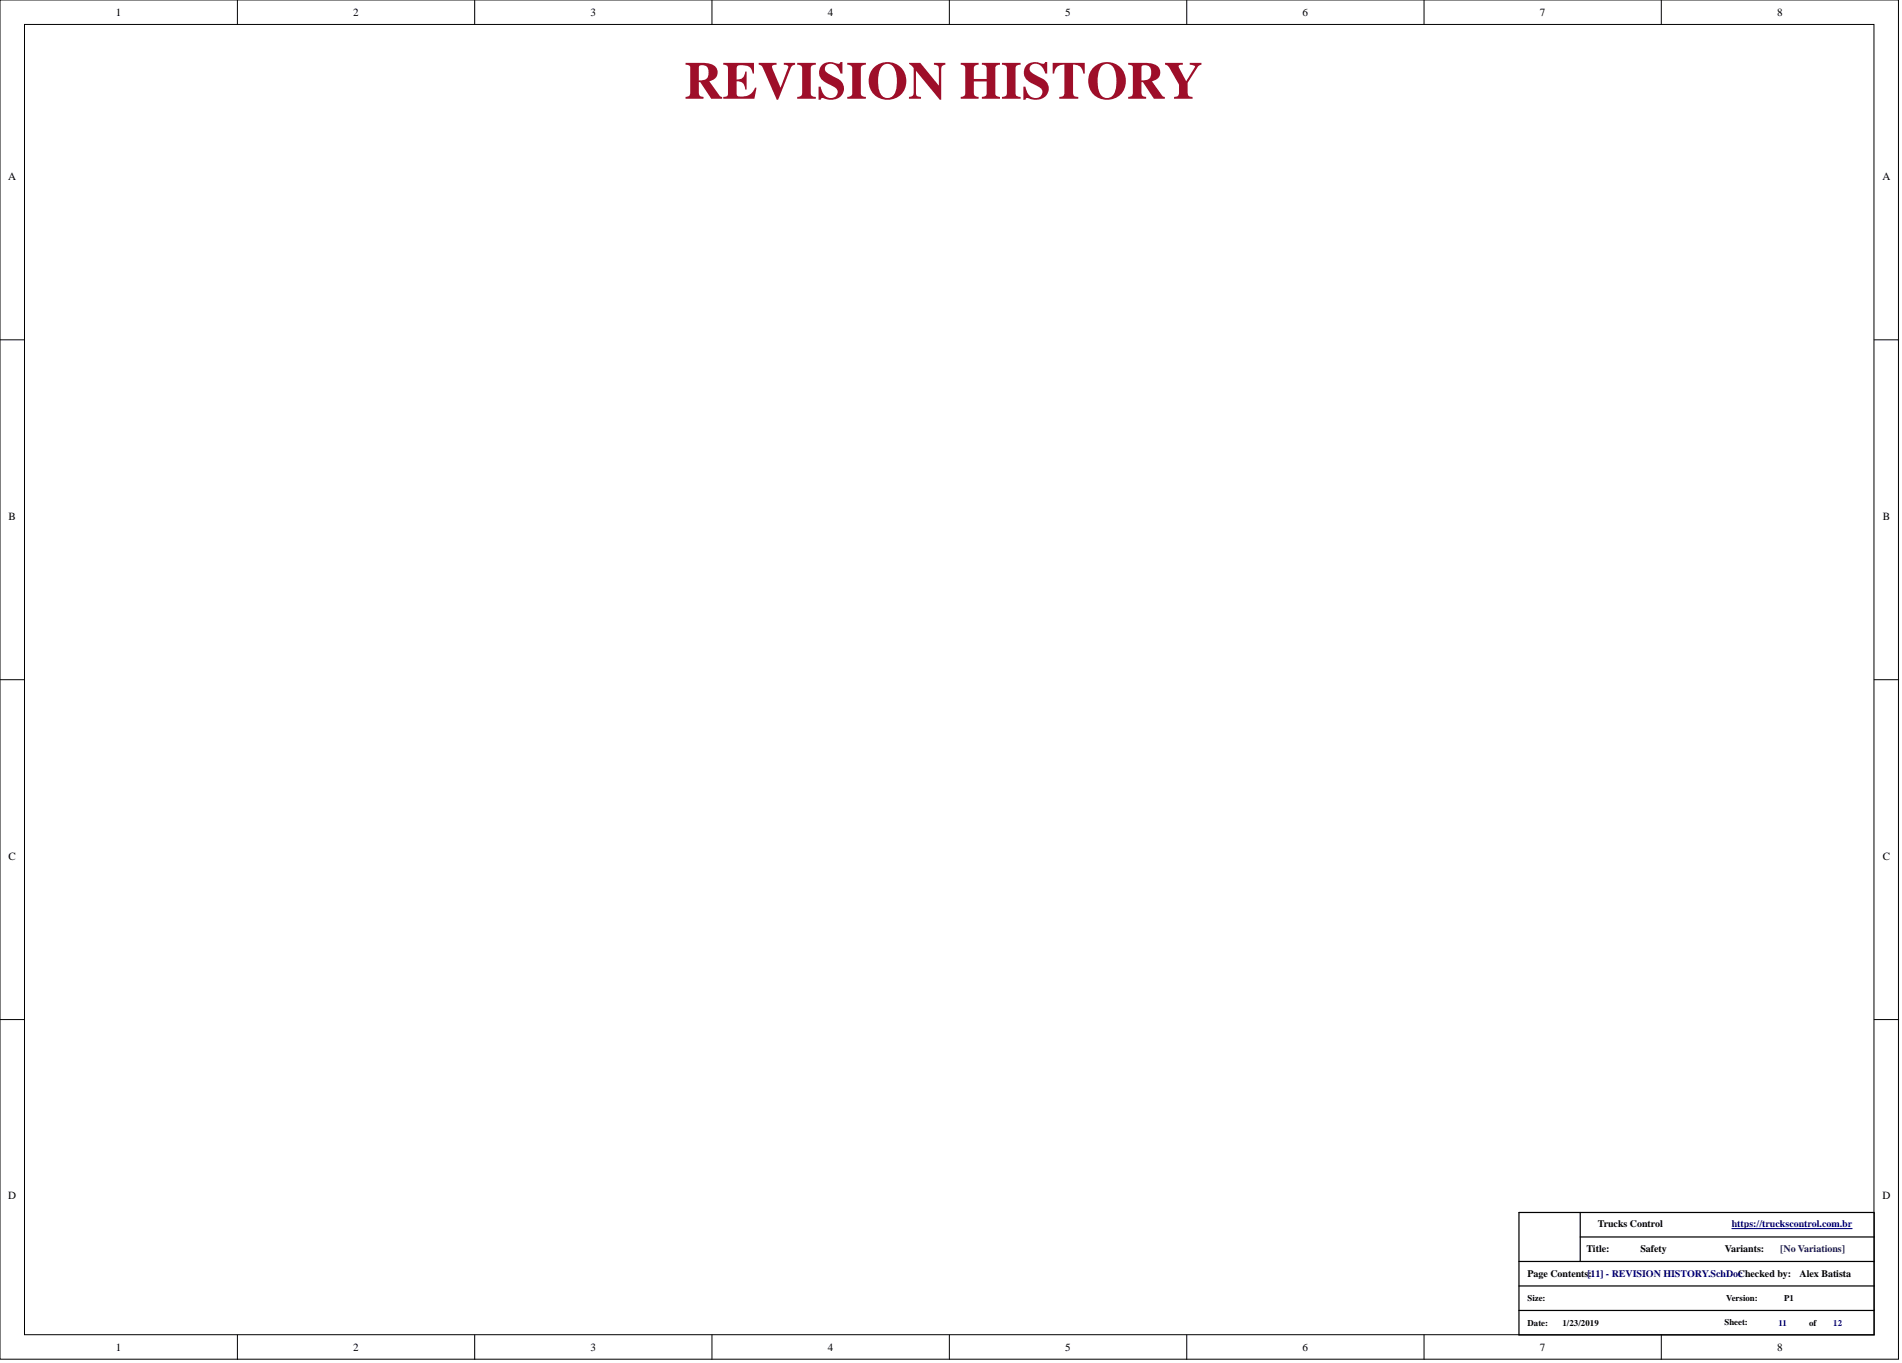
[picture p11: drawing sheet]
<svg xmlns="http://www.w3.org/2000/svg" width="393mm" height="282mm" viewBox="0 0 393 282" stroke-linecap="round" stroke-linejoin="round" font-family="sans-serif">
<defs><g id="words">
<text font-size="11" fill="#9e0e29" x="141.5" y="20.4">REVISION HISTORY</text>
<g font-size="2.3">
<text x="24" y="3.3">1</text>
<text x="73" y="3.3">2</text>
<text x="122.1" y="3.3">3</text>
<text x="171.2" y="3.3">4</text>
<text x="220.3" y="3.3">5</text>
<text x="269.4" y="3.3">6</text>
<text x="318.5" y="3.3">7</text>
<text x="367.5" y="3.3">8</text>
<text x="1.7" y="37.2">A</text>
<text x="389.3" y="37.2">A</text>
<text x="1.8" y="107.5">B</text>
<text x="389.4" y="107.5">B</text>
<text x="1.8" y="177.8">C</text>
<text x="389.4" y="177.8">C</text>
<text x="1.7" y="248">D</text>
<text x="389.3" y="248">D</text>
<text x="24" y="279.4">1</text>
<text x="73" y="279.4">2</text>
<text x="122.1" y="279.4">3</text>
<text x="171.2" y="279.4">4</text>
<text x="220.3" y="279.4">5</text>
<text x="269.4" y="279.4">6</text>
<text x="318.5" y="279.4">7</text>
<text x="367.5" y="279.4">8</text>
</g>
<g font-size="2.1">
<text x="330.4" y="253.8">Trucks Control</text>
<text x="328.1" y="259">Title:</text>
<text x="339.3" y="259">Safety</text>
<text x="356.7" y="259">Variants:</text>
<text x="315.9" y="264.1">Page Contents:[11] - REVISION HISTORY.SchDoChecked by:</text>
<text x="372.1" y="264.1">Alex Batista</text>
</g>
<g font-size="2.1" fill="#000080">
<text x="358.1" y="253.8">https://truckscontrol.com.br</text>
<text x="359.5" y="264.1">c</text>
</g>
<text font-size="2.1" fill="#20124d" x="368.2" y="259">[No Variations]</text>
<g font-size="1.8">
<text x="315.9" y="269.1">Size:</text>
<text x="357" y="269.1">Version:</text>
<text x="369" y="269.1">P1</text>
<text x="315.9" y="274.2">Date:</text>
<text x="323.1" y="274.2">1/23/2019</text>
<text x="356.7" y="274">Sheet:</text>
<text x="374.1" y="274.2">of</text>
</g>
<g font-size="1.8" fill="#000080">
<text x="367.8" y="274.2">11</text>
<text x="379.1" y="274.2">12</text>
</g>
</g></defs>
<g fill="#fff" stroke="#000" stroke-width=".21">
<path d="M0 0h392.6v281.1h-392.6z"/>
<path d="M5.1 5.1h382.4v270.9h-382.4z"/>
</g>
<g fill="none" stroke="#000" stroke-width=".21">
<path d="M49.1 0v5.1M98.2 0v5.1M147.2 0v5.1M196.3 0v5.1M245.4 0v5.1M294.5 0v5.1M343.6 0v5.1M0 70.3h5.1M387.6 70.3h5.1M0 140.6h5.1M387.6 140.6h5.1M0 210.8h5.1"/>
<path d="M387.6 210.8h5.1M49.1 276.1v5M98.2 276.1v5M147.2 276.1v5M196.3 276.1v5M245.4 276.1v5M294.5 276.1v5M343.6 276.1v5"/>
</g>
<path d="M314.1 250.7h73.5v25.4h-73.5zM326.8 255.8h60.8M326.8 250.7v10.2M314.1 260.9h73.5M314.1 271h73.5M314.1 265.9h73.5" fill="none" stroke="#000" stroke-width=".25"/>
<path d="M358.1 254.1h25" fill="none" stroke="#000080" stroke-width=".21"/>
<use href="#words"/>
</svg>
